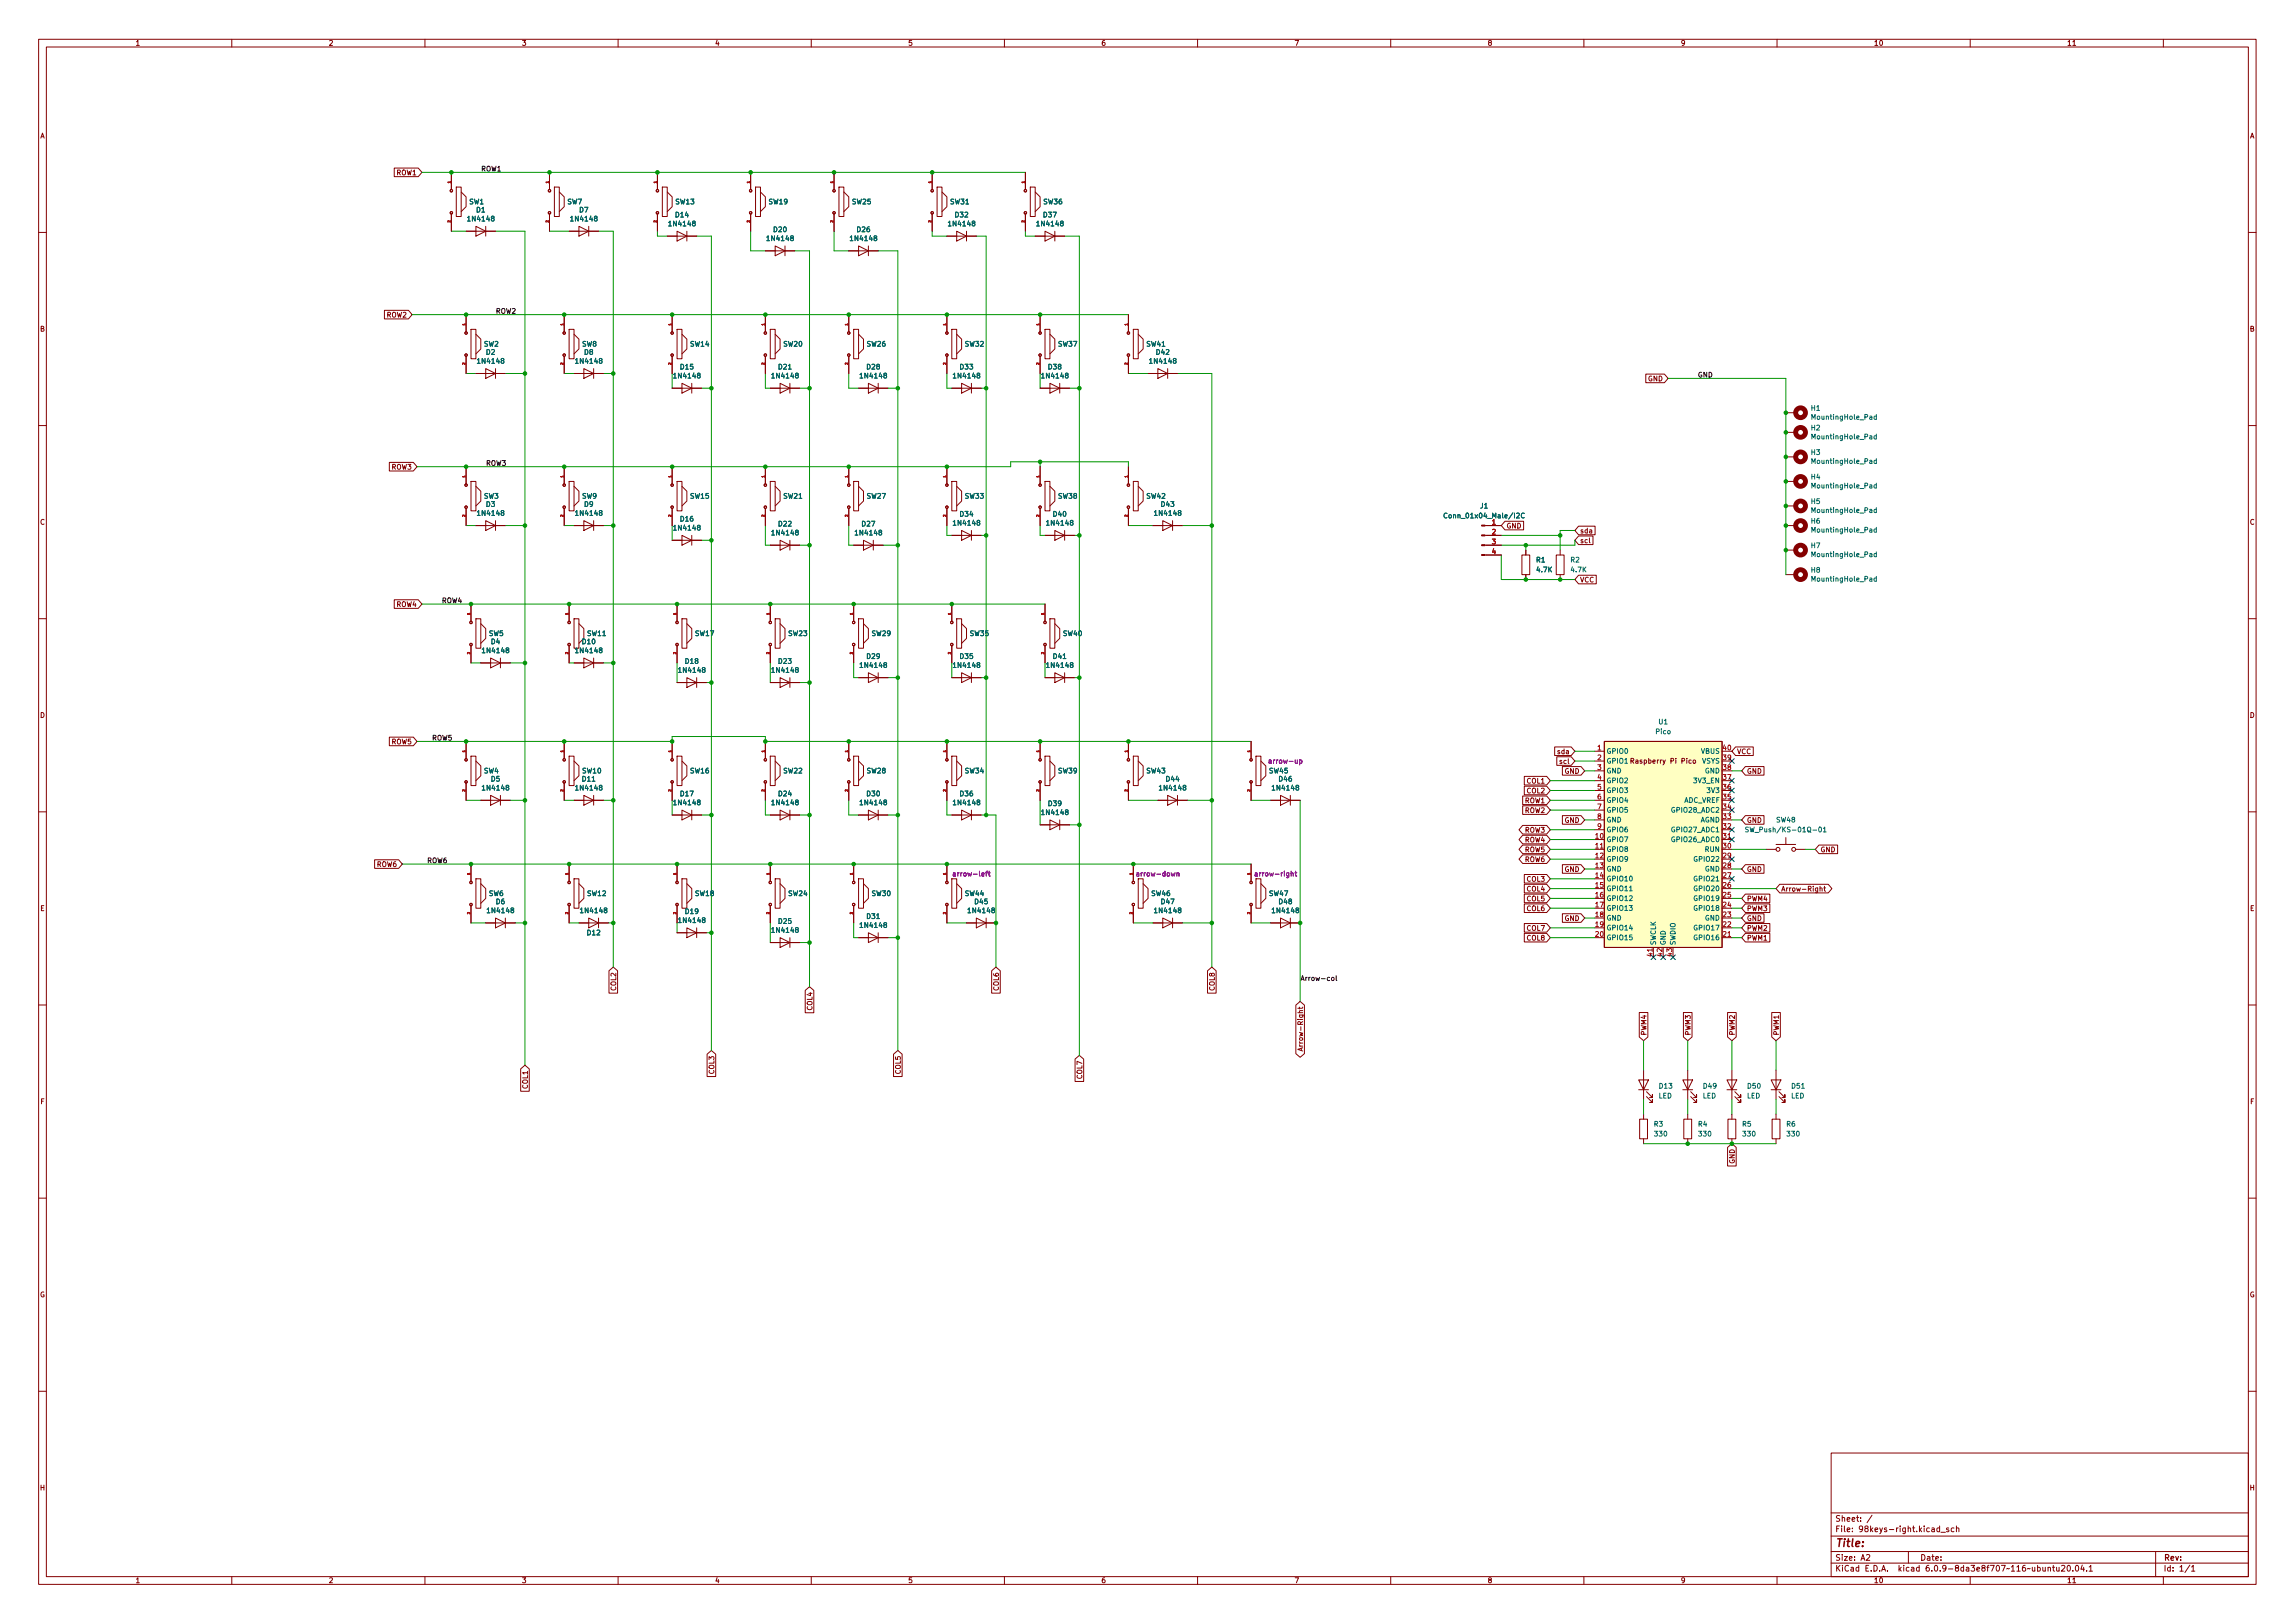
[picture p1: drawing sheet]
<svg xmlns="http://www.w3.org/2000/svg" width="594mm" height="420mm" viewBox="0 0 594 420" stroke-linecap="round" stroke-linejoin="round" font-family="sans-serif">
<defs><g id="words">
<text font-size="2.8" fill="#840000" x="475" y="400.5">Title:</text>
<g font-size="2.1" fill="#840000">
<text x="475" y="393.9">Sheet: /</text>
<text x="475" y="396.6">File: 98keys-right.kicad_sch</text>
<text x="475" y="406.8">KiCad E.D.A. kicad 6.0.9-8da3e8f707~116~ubuntu20.04.1</text>
<text x="475" y="404">Size: A2</text>
<text x="497" y="404">Date:</text>
<text x="560" y="404">Rev:</text>
<text x="560" y="406.8">Id: 1/1</text>
</g>
<g font-size="1.8" fill="#840000">
<text x="35" y="11.8">1</text>
<text x="85" y="11.8">2</text>
<text x="135" y="11.8">3</text>
<text x="185" y="11.8">4</text>
<text x="235" y="11.8">5</text>
<text x="285" y="11.8">6</text>
<text x="335" y="11.8">7</text>
<text x="385" y="11.8">8</text>
<text x="435" y="11.8">9</text>
<text x="485" y="11.8">10</text>
<text x="535" y="11.8">11</text>
<text x="10.3" y="35.8">A</text>
<text x="582.4" y="35.8">A</text>
<text x="102.6" y="45.3">ROW1</text>
<text x="100.1" y="82.2">ROW2</text>
<text x="10.3" y="85.8">B</text>
<text x="582.4" y="85.8">B</text>
<text x="426.6" y="98.7">GND</text>
<text x="101.4" y="121.5">ROW3</text>
<text x="10.3" y="135.8">C</text>
<text x="389.9" y="136.8">GND</text>
<text x="582.4" y="135.8">C</text>
<text x="408.9" y="138.1">sda</text>
<text x="408.9" y="140.6">scl</text>
<text x="408.9" y="150.8">VCC</text>
<text x="102.6" y="157.1">ROW4</text>
<text x="10.3" y="185.8">D</text>
<text x="582.4" y="185.8">D</text>
<text x="101.4" y="192.7">ROW5</text>
<text x="403.4" y="195.2">sda</text>
<text x="403.9" y="197.7">scl</text>
<text x="423" y="197.7">Raspberry Pi Pico</text>
<text x="449.6" y="195.2">VCC</text>
<text x="395.3" y="202.8">COL1</text>
<text x="405" y="200.3">GND</text>
<text x="452.1" y="200.3">GND</text>
<text x="394.7" y="207.9">ROW1</text>
<text x="395.3" y="205.4">COL2</text>
<text x="394.7" y="210.4">ROW2</text>
<text x="394.7" y="215.5">ROW3</text>
<text x="405" y="213">GND</text>
<text x="452.1" y="213">GND</text>
<text x="394.7" y="218.1">ROW4</text>
<text x="394.7" y="220.6">ROW5</text>
<text x="471.2" y="220.6">GND</text>
<text x="97.6" y="224.4">ROW6</text>
<text x="394.7" y="223.1">ROW6</text>
<text x="405" y="225.7">GND</text>
<text x="452.1" y="225.7">GND</text>
<text x="395.3" y="233.3">COL5</text>
<text x="395.3" y="228.2">COL3</text>
<text x="395.3" y="230.8">COL4</text>
<text x="452.1" y="233.3">PWM4</text>
<text x="461" y="230.8">Arrow-Right</text>
<text x="10.4" y="235.8">E</text>
<text x="395.3" y="235.8">COL6</text>
<text x="405" y="238.4">GND</text>
<text x="452.1" y="238.4">GND</text>
<text x="452.1" y="235.8">PWM3</text>
<text x="582.4" y="235.8">E</text>
<text x="395.3" y="240.9">COL7</text>
<text x="395.3" y="243.5">COL8</text>
<text x="452.1" y="240.9">PWM2</text>
<text x="452.1" y="243.5">PWM1</text>
<text x="159.5" y="256.3" transform="rotate(-90 159.5 256.3)">COL2</text>
<text x="258.5" y="256.3" transform="rotate(-90 258.5 256.3)">COL6</text>
<text x="314.4" y="256.3" transform="rotate(-90 314.4 256.3)">COL8</text>
<text x="210.3" y="261.4" transform="rotate(-90 210.3 261.4)">COL4</text>
<text x="426.2" y="268.1" transform="rotate(-90 426.2 268.1)">PWM4</text>
<text x="437.6" y="268.1" transform="rotate(-90 437.6 268.1)">PWM3</text>
<text x="449" y="268.1" transform="rotate(-90 449 268.1)">PWM2</text>
<text x="460.5" y="268.1" transform="rotate(-90 460.5 268.1)">PWM1</text>
<text x="337.3" y="270.7" transform="rotate(-90 337.3 270.7)">Arrow-Right</text>
<text x="136.6" y="281.7" transform="rotate(-90 136.6 281.7)">COL1</text>
<text x="184.9" y="277.9" transform="rotate(-90 184.9 277.9)">COL3</text>
<text x="233.1" y="277.9" transform="rotate(-90 233.1 277.9)">COL5</text>
<text x="280.1" y="279.2" transform="rotate(-90 280.1 279.2)">COL7</text>
<text x="10.4" y="285.8">F</text>
<text x="582.5" y="285.8">F</text>
<text x="449" y="301.3" transform="rotate(-90 449 301.3)">GND</text>
<text x="10.3" y="335.8">G</text>
<text x="582.3" y="335.8">G</text>
<text x="10.3" y="385.8">H</text>
<text x="582.4" y="385.8">H</text>
<text x="35" y="409.8">1</text>
<text x="85" y="409.8">2</text>
<text x="135" y="409.8">3</text>
<text x="185" y="409.8">4</text>
<text x="235" y="409.8">5</text>
<text x="285" y="409.8">6</text>
<text x="335" y="409.8">7</text>
<text x="385" y="409.8">8</text>
<text x="435" y="409.8">9</text>
<text x="485" y="409.8">10</text>
<text x="535" y="409.8">11</text>
</g>
<g font-size="1.8" fill="#0f0f0f">
<text x="124.5" y="44.4">ROW1</text>
<text x="128.3" y="81.2">ROW2</text>
<text x="439.4" y="97.7">GND</text>
<text x="125.7" y="120.6">ROW3</text>
<text x="114.3" y="156.1">ROW4</text>
<text x="111.8" y="191.7">ROW5</text>
<text x="110.5" y="223.4">ROW6</text>
<text x="336.5" y="253.9">Arrow-col</text>
</g>
<g font-size="1.8" fill="#006464">
<text x="121.5" y="52.9">SW1</text>
<text x="146.9" y="52.9">SW7</text>
<text x="174.9" y="52.9">SW13</text>
<text x="199" y="52.9">SW19</text>
<text x="220.6" y="52.9">SW25</text>
<text x="246" y="52.9">SW31</text>
<text x="270.2" y="52.9">SW36</text>
<text x="121.4" y="57.3">1N4148</text>
<text x="123.3" y="55">D1</text>
<text x="148" y="57.3">1N4148</text>
<text x="150" y="55">D7</text>
<text x="173.4" y="58.6">1N4148</text>
<text x="174.9" y="56.3">D14</text>
<text x="245.8" y="58.6">1N4148</text>
<text x="247.3" y="56.3">D32</text>
<text x="268.7" y="58.6">1N4148</text>
<text x="270.2" y="56.3">D37</text>
<text x="198.8" y="62.4">1N4148</text>
<text x="200.3" y="60.1">D20</text>
<text x="220.4" y="62.4">1N4148</text>
<text x="221.9" y="60.1">D26</text>
<text x="125.3" y="89.7">SW2</text>
<text x="150.7" y="89.7">SW8</text>
<text x="178.7" y="89.7">SW14</text>
<text x="202.9" y="89.7">SW20</text>
<text x="224.4" y="89.7">SW26</text>
<text x="249.8" y="89.7">SW32</text>
<text x="274" y="89.7">SW37</text>
<text x="296.8" y="89.7">SW41</text>
<text x="123.9" y="94.1">1N4148</text>
<text x="125.9" y="91.8">D2</text>
<text x="149.3" y="94.1">1N4148</text>
<text x="151.3" y="91.8">D8</text>
<text x="176.2" y="95.6">D15</text>
<text x="201.6" y="95.6">D21</text>
<text x="224.4" y="95.6">D28</text>
<text x="248.6" y="95.6">D33</text>
<text x="271.4" y="95.6">D38</text>
<text x="297.9" y="94.1">1N4148</text>
<text x="299.4" y="91.8">D42</text>
<text x="174.7" y="97.9">1N4148</text>
<text x="200.1" y="97.9">1N4148</text>
<text x="223" y="97.9">1N4148</text>
<text x="247.1" y="97.9">1N4148</text>
<text x="270" y="97.9">1N4148</text>
<text x="468.8" y="106.3">H1</text>
<text x="468.8" y="111.4">H2</text>
<text x="469.3" y="113.7">MountingHole_Pad</text>
<text x="469.3" y="108.6">MountingHole_Pad</text>
<text x="468.8" y="117.7">H3</text>
<text x="468.8" y="124.1">H4</text>
<text x="469.3" y="120.1">MountingHole_Pad</text>
<text x="125.3" y="129.1">SW3</text>
<text x="125.9" y="131.2">D3</text>
<text x="150.7" y="129.1">SW9</text>
<text x="151.3" y="131.2">D9</text>
<text x="178.7" y="129.1">SW15</text>
<text x="202.9" y="129.1">SW21</text>
<text x="224.4" y="129.1">SW27</text>
<text x="249.8" y="129.1">SW33</text>
<text x="274" y="129.1">SW38</text>
<text x="296.8" y="129.1">SW42</text>
<text x="300.6" y="131.2">D43</text>
<text x="383.2" y="131.6">J1</text>
<text x="468.8" y="130.4">H5</text>
<text x="469.3" y="126.4">MountingHole_Pad</text>
<text x="123.9" y="133.5">1N4148</text>
<text x="149.3" y="133.5">1N4148</text>
<text x="174.7" y="137.3">1N4148</text>
<text x="176.2" y="135">D16</text>
<text x="201.6" y="136.3">D22</text>
<text x="223.2" y="136.3">D27</text>
<text x="247.1" y="136">1N4148</text>
<text x="248.6" y="133.7">D34</text>
<text x="271.2" y="136">1N4148</text>
<text x="272.7" y="133.7">D40</text>
<text x="299.2" y="133.5">1N4148</text>
<text x="374.9" y="134.2">Conn_01x04_Male/I2C</text>
<text x="468.8" y="135.5">H6</text>
<text x="469.3" y="132.8">MountingHole_Pad</text>
<text x="469.3" y="137.8">MountingHole_Pad</text>
<text x="200.1" y="138.6">1N4148</text>
<text x="221.7" y="138.6">1N4148</text>
<text x="468.8" y="141.9">H7</text>
<text x="397.7" y="145.6">R1</text>
<text x="397.9" y="148.1">4.7K</text>
<text x="406.6" y="145.6">R2</text>
<text x="406.8" y="148.1">4.7K</text>
<text x="468.8" y="148.2">H8</text>
<text x="469.3" y="144.2">MountingHole_Pad</text>
<text x="469.3" y="150.5">MountingHole_Pad</text>
<text x="126.5" y="164.6">SW5</text>
<text x="127.1" y="166.7">D4</text>
<text x="150.8" y="166.7">D10</text>
<text x="152.1" y="164.6">SW11</text>
<text x="180" y="164.6">SW17</text>
<text x="204.1" y="164.6">SW23</text>
<text x="225.7" y="164.6">SW29</text>
<text x="251.1" y="164.6">SW35</text>
<text x="275.2" y="164.6">SW40</text>
<text x="125.2" y="169.1">1N4148</text>
<text x="149.3" y="169.1">1N4148</text>
<text x="177.4" y="171.8">D18</text>
<text x="201.6" y="171.8">D23</text>
<text x="223" y="172.9">1N4148</text>
<text x="224.4" y="170.6">D29</text>
<text x="247.1" y="172.9">1N4148</text>
<text x="248.6" y="170.6">D35</text>
<text x="271.2" y="172.9">1N4148</text>
<text x="272.7" y="170.6">D41</text>
<text x="176" y="174.1">1N4148</text>
<text x="200.1" y="174.1">1N4148</text>
<text x="428.7" y="190">Pico</text>
<text x="429.4" y="187.5">U1</text>
<text x="415.8" y="195.1">GPIO0</text>
<text x="415.8" y="197.7">GPIO1</text>
<text x="440.3" y="195.1">VBUS</text>
<text x="440.5" y="197.7">VSYS</text>
<text x="125.3" y="200.2">SW4</text>
<text x="127.1" y="202.3">D5</text>
<text x="150.8" y="202.3">D11</text>
<text x="150.8" y="200.2">SW10</text>
<text x="178.7" y="200.2">SW16</text>
<text x="202.9" y="200.2">SW22</text>
<text x="224.4" y="200.2">SW28</text>
<text x="249.8" y="200.2">SW34</text>
<text x="274" y="200.2">SW39</text>
<text x="296.8" y="200.2">SW43</text>
<text x="301.9" y="202.3">D44</text>
<text x="328.6" y="200.2">SW45</text>
<text x="331.1" y="202.3">D46</text>
<text x="415.8" y="200.2">GND</text>
<text x="415.8" y="202.7">GPIO2</text>
<text x="438.7" y="202.7">3V3_EN</text>
<text x="441.3" y="200.2">GND</text>
<text x="125.2" y="204.6">1N4148</text>
<text x="149.3" y="204.6">1N4148</text>
<text x="174.7" y="208.4">1N4148</text>
<text x="176.2" y="206.1">D17</text>
<text x="200.1" y="208.4">1N4148</text>
<text x="201.6" y="206.1">D24</text>
<text x="223" y="208.4">1N4148</text>
<text x="224.4" y="206.1">D30</text>
<text x="247.1" y="208.4">1N4148</text>
<text x="248.6" y="206.1">D36</text>
<text x="271.4" y="208.7">D39</text>
<text x="300.4" y="204.6">1N4148</text>
<text x="329.6" y="204.6">1N4148</text>
<text x="415.8" y="205.3">GPIO3</text>
<text x="415.8" y="207.8">GPIO4</text>
<text x="435.7" y="207.8">ADC_VREF</text>
<text x="442.1" y="205.3">3V3</text>
<text x="270" y="211">1N4148</text>
<text x="415.8" y="210.4">GPIO5</text>
<text x="415.8" y="212.9">GND</text>
<text x="415.8" y="215.4">GPIO6</text>
<text x="433.1" y="215.4">GPIO27_ADC1</text>
<text x="433.1" y="210.4">GPIO28_ADC2</text>
<text x="440.1" y="212.9">AGND</text>
<text x="453.5" y="215.4">SW_Push/KS-01Q-01</text>
<text x="459.9" y="212.9">SW48</text>
<text x="415.8" y="218">GPIO7</text>
<text x="415.8" y="220.5">GPIO8</text>
<text x="433.1" y="218">GPIO26_ADC0</text>
<text x="441.4" y="220.5">RUN</text>
<text x="415.8" y="223.1">GPIO9</text>
<text x="415.8" y="225.6">GND</text>
<text x="438.9" y="223.1">GPIO22</text>
<text x="441.3" y="225.6">GND</text>
<text x="126.5" y="231.9">SW6</text>
<text x="152.1" y="231.9">SW12</text>
<text x="180" y="231.9">SW18</text>
<text x="204.1" y="231.9">SW24</text>
<text x="225.7" y="231.9">SW30</text>
<text x="249.8" y="231.9">SW44</text>
<text x="298.1" y="231.9">SW46</text>
<text x="328.6" y="231.9">SW47</text>
<text x="415.8" y="228.1">GPIO10</text>
<text x="415.8" y="230.7">GPIO11</text>
<text x="415.8" y="233.2">GPIO12</text>
<text x="438.9" y="233.2">GPIO19</text>
<text x="438.9" y="230.7">GPIO20</text>
<text x="438.9" y="228.1">GPIO21</text>
<text x="126.4" y="236.4">1N4148</text>
<text x="128.4" y="234.1">D6</text>
<text x="150.6" y="236.4">1N4148</text>
<text x="176" y="238.9">1N4148</text>
<text x="177.4" y="236.6">D19</text>
<text x="201.6" y="239.1">D25</text>
<text x="224.4" y="237.9">D31</text>
<text x="250.9" y="236.4">1N4148</text>
<text x="252.4" y="234.1">D45</text>
<text x="299.2" y="236.4">1N4148</text>
<text x="300.6" y="234.1">D47</text>
<text x="329.6" y="236.4">1N4148</text>
<text x="331.1" y="234.1">D48</text>
<text x="415.8" y="235.8">GPIO13</text>
<text x="415.8" y="238.3">GND</text>
<text x="438.9" y="235.8">GPIO18</text>
<text x="441.3" y="238.3">GND</text>
<text x="152" y="242.1">D12</text>
<text x="200.1" y="241.4">1N4148</text>
<text x="223" y="240.2">1N4148</text>
<text x="415.8" y="240.8">GPIO14</text>
<text x="415.8" y="243.4">GPIO15</text>
<text x="428.6" y="244.8" transform="rotate(-90 428.6 244.8)">SWCLK</text>
<text x="431.2" y="244.8" transform="rotate(-90 431.2 244.8)">GND</text>
<text x="433.7" y="244.8" transform="rotate(-90 433.7 244.8)">SWDIO</text>
<text x="438.9" y="243.4">GPIO16</text>
<text x="438.9" y="240.8">GPIO17</text>
<text x="429.6" y="281.8">D13</text>
<text x="441" y="281.8">D49</text>
<text x="452.4" y="281.8">D50</text>
<text x="463.9" y="281.8">D51</text>
<text x="429.3" y="284.3">LED</text>
<text x="440.7" y="284.3">LED</text>
<text x="452.2" y="284.3">LED</text>
<text x="463.6" y="284.3">LED</text>
<text x="428.2" y="291.6">R3</text>
<text x="439.6" y="291.6">R4</text>
<text x="451" y="291.6">R5</text>
<text x="462.5" y="291.6">R6</text>
<text x="428.4" y="294.2">330</text>
<text x="439.8" y="294.2">330</text>
<text x="451.3" y="294.2">330</text>
<text x="462.7" y="294.2">330</text>
</g>
<g font-size="1.8" fill="#a90000">
<text x="386.2" y="135.8">1</text>
<text x="386.2" y="138.3">2</text>
<text x="386.2" y="140.9">3</text>
<text x="386.2" y="143.4">4</text>
<text x="413.5" y="194.2">1</text>
<text x="413.5" y="196.8">2</text>
<text x="446.1" y="196.8">39</text>
<text x="446.1" y="194.2">40</text>
<text x="413.5" y="199.3">3</text>
<text x="413.5" y="201.8">4</text>
<text x="446.1" y="201.8">37</text>
<text x="446.1" y="199.3">38</text>
<text x="413.5" y="204.4">5</text>
<text x="413.5" y="206.9">6</text>
<text x="413.5" y="209.5">7</text>
<text x="446.1" y="209.5">34</text>
<text x="446.1" y="206.9">35</text>
<text x="446.1" y="204.4">36</text>
<text x="413.5" y="212">8</text>
<text x="413.5" y="214.5">9</text>
<text x="446.1" y="214.5">32</text>
<text x="446.1" y="212">33</text>
<text x="413" y="217.1">10</text>
<text x="413" y="219.6">11</text>
<text x="446.1" y="219.6">30</text>
<text x="446.1" y="217.1">31</text>
<text x="413" y="222.2">12</text>
<text x="413" y="224.7">13</text>
<text x="413" y="227.2">14</text>
<text x="446.1" y="227.2">27</text>
<text x="446.1" y="224.7">28</text>
<text x="446.1" y="222.2">29</text>
<text x="413" y="229.8">15</text>
<text x="413" y="232.3">16</text>
<text x="446.1" y="232.3">25</text>
<text x="446.1" y="229.8">26</text>
<text x="413" y="234.9">17</text>
<text x="413" y="237.4">18</text>
<text x="413" y="239.9">19</text>
<text x="446.1" y="239.9">22</text>
<text x="446.1" y="237.4">23</text>
<text x="446.1" y="234.9">24</text>
<text x="413" y="242.5">20</text>
<text x="446.1" y="242.5">21</text>
<text x="427.7" y="247.5" transform="rotate(-90 427.7 247.5)">41</text>
<text x="430.3" y="247.5" transform="rotate(-90 430.3 247.5)">42</text>
<text x="432.8" y="247.5" transform="rotate(-90 432.8 247.5)">43</text>
</g>
<g font-size="1.8" fill="#840084">
<text x="329" y="197.7">arrow-up</text>
<text x="247.4" y="226.9">arrow-left</text>
<text x="294.7" y="226.9">arrow-down</text>
<text x="325.5" y="226.9">arrow-right</text>
</g>
<g font-size=".9" fill="#a90000">
<text x="116.6" y="47.4" transform="rotate(-90 116.6 47.4)">1</text>
<text x="142" y="47.4" transform="rotate(-90 142 47.4)">1</text>
<text x="169.9" y="47.4" transform="rotate(-90 169.9 47.4)">1</text>
<text x="194.1" y="47.4" transform="rotate(-90 194.1 47.4)">1</text>
<text x="215.6" y="47.4" transform="rotate(-90 215.6 47.4)">1</text>
<text x="241" y="47.4" transform="rotate(-90 241 47.4)">1</text>
<text x="265.2" y="47.4" transform="rotate(-90 265.2 47.4)">1</text>
<text x="116.6" y="57.6" transform="rotate(-90 116.6 57.6)">2</text>
<text x="142" y="57.6" transform="rotate(-90 142 57.6)">2</text>
<text x="169.9" y="57.6" transform="rotate(-90 169.9 57.6)">2</text>
<text x="194.1" y="57.6" transform="rotate(-90 194.1 57.6)">2</text>
<text x="215.6" y="57.6" transform="rotate(-90 215.6 57.6)">2</text>
<text x="241" y="57.6" transform="rotate(-90 241 57.6)">2</text>
<text x="265.2" y="57.6" transform="rotate(-90 265.2 57.6)">2</text>
<text x="120.4" y="84.2" transform="rotate(-90 120.4 84.2)">1</text>
<text x="145.8" y="84.2" transform="rotate(-90 145.8 84.2)">1</text>
<text x="173.7" y="84.2" transform="rotate(-90 173.7 84.2)">1</text>
<text x="197.9" y="84.2" transform="rotate(-90 197.9 84.2)">1</text>
<text x="219.5" y="84.2" transform="rotate(-90 219.5 84.2)">1</text>
<text x="244.9" y="84.2" transform="rotate(-90 244.9 84.2)">1</text>
<text x="269" y="84.2" transform="rotate(-90 269 84.2)">1</text>
<text x="291.8" y="84.2" transform="rotate(-90 291.8 84.2)">1</text>
<text x="120.4" y="94.4" transform="rotate(-90 120.4 94.4)">2</text>
<text x="145.8" y="94.4" transform="rotate(-90 145.8 94.4)">2</text>
<text x="173.7" y="94.4" transform="rotate(-90 173.7 94.4)">2</text>
<text x="197.9" y="94.4" transform="rotate(-90 197.9 94.4)">2</text>
<text x="219.5" y="94.4" transform="rotate(-90 219.5 94.4)">2</text>
<text x="244.9" y="94.4" transform="rotate(-90 244.9 94.4)">2</text>
<text x="269" y="94.4" transform="rotate(-90 269 94.4)">2</text>
<text x="291.8" y="94.4" transform="rotate(-90 291.8 94.4)">2</text>
<text x="120.4" y="123.6" transform="rotate(-90 120.4 123.6)">1</text>
<text x="145.8" y="123.6" transform="rotate(-90 145.8 123.6)">1</text>
<text x="173.7" y="123.6" transform="rotate(-90 173.7 123.6)">1</text>
<text x="197.9" y="123.6" transform="rotate(-90 197.9 123.6)">1</text>
<text x="219.5" y="123.6" transform="rotate(-90 219.5 123.6)">1</text>
<text x="244.9" y="123.6" transform="rotate(-90 244.9 123.6)">1</text>
<text x="269" y="123.6" transform="rotate(-90 269 123.6)">1</text>
<text x="291.8" y="123.6" transform="rotate(-90 291.8 123.6)">1</text>
<text x="120.4" y="133.8" transform="rotate(-90 120.4 133.8)">2</text>
<text x="145.8" y="133.8" transform="rotate(-90 145.8 133.8)">2</text>
<text x="173.7" y="133.8" transform="rotate(-90 173.7 133.8)">2</text>
<text x="197.9" y="133.8" transform="rotate(-90 197.9 133.8)">2</text>
<text x="219.5" y="133.8" transform="rotate(-90 219.5 133.8)">2</text>
<text x="244.9" y="133.8" transform="rotate(-90 244.9 133.8)">2</text>
<text x="269" y="133.8" transform="rotate(-90 269 133.8)">2</text>
<text x="291.8" y="133.8" transform="rotate(-90 291.8 133.8)">2</text>
<text x="121.7" y="159.2" transform="rotate(-90 121.7 159.2)">1</text>
<text x="147.1" y="159.2" transform="rotate(-90 147.1 159.2)">1</text>
<text x="175" y="159.2" transform="rotate(-90 175 159.2)">1</text>
<text x="199.1" y="159.2" transform="rotate(-90 199.1 159.2)">1</text>
<text x="220.7" y="159.2" transform="rotate(-90 220.7 159.2)">1</text>
<text x="246.1" y="159.2" transform="rotate(-90 246.1 159.2)">1</text>
<text x="270.3" y="159.2" transform="rotate(-90 270.3 159.2)">1</text>
<text x="121.7" y="169.3" transform="rotate(-90 121.7 169.3)">2</text>
<text x="147.1" y="169.3" transform="rotate(-90 147.1 169.3)">2</text>
<text x="175" y="169.3" transform="rotate(-90 175 169.3)">2</text>
<text x="199.1" y="169.3" transform="rotate(-90 199.1 169.3)">2</text>
<text x="220.7" y="169.3" transform="rotate(-90 220.7 169.3)">2</text>
<text x="246.1" y="169.3" transform="rotate(-90 246.1 169.3)">2</text>
<text x="270.3" y="169.3" transform="rotate(-90 270.3 169.3)">2</text>
<text x="120.4" y="194.7" transform="rotate(-90 120.4 194.7)">1</text>
<text x="145.8" y="194.7" transform="rotate(-90 145.8 194.7)">1</text>
<text x="173.7" y="194.7" transform="rotate(-90 173.7 194.7)">1</text>
<text x="197.9" y="194.7" transform="rotate(-90 197.9 194.7)">1</text>
<text x="219.5" y="194.7" transform="rotate(-90 219.5 194.7)">1</text>
<text x="244.9" y="194.7" transform="rotate(-90 244.9 194.7)">1</text>
<text x="269" y="194.7" transform="rotate(-90 269 194.7)">1</text>
<text x="291.8" y="194.7" transform="rotate(-90 291.8 194.7)">1</text>
<text x="323.6" y="194.7" transform="rotate(-90 323.6 194.7)">1</text>
<text x="120.4" y="204.9" transform="rotate(-90 120.4 204.9)">2</text>
<text x="145.8" y="204.9" transform="rotate(-90 145.8 204.9)">2</text>
<text x="173.7" y="204.9" transform="rotate(-90 173.7 204.9)">2</text>
<text x="197.9" y="204.9" transform="rotate(-90 197.9 204.9)">2</text>
<text x="219.5" y="204.9" transform="rotate(-90 219.5 204.9)">2</text>
<text x="244.9" y="204.9" transform="rotate(-90 244.9 204.9)">2</text>
<text x="269" y="204.9" transform="rotate(-90 269 204.9)">2</text>
<text x="291.8" y="204.9" transform="rotate(-90 291.8 204.9)">2</text>
<text x="323.6" y="204.9" transform="rotate(-90 323.6 204.9)">2</text>
<text x="121.7" y="226.5" transform="rotate(-90 121.7 226.5)">1</text>
<text x="147.1" y="226.5" transform="rotate(-90 147.1 226.5)">1</text>
<text x="175" y="226.5" transform="rotate(-90 175 226.5)">1</text>
<text x="199.1" y="226.5" transform="rotate(-90 199.1 226.5)">1</text>
<text x="220.7" y="226.5" transform="rotate(-90 220.7 226.5)">1</text>
<text x="244.9" y="226.5" transform="rotate(-90 244.9 226.5)">1</text>
<text x="293.1" y="226.5" transform="rotate(-90 293.1 226.5)">1</text>
<text x="323.6" y="226.5" transform="rotate(-90 323.6 226.5)">1</text>
<text x="121.7" y="236.6" transform="rotate(-90 121.7 236.6)">2</text>
<text x="147.1" y="236.6" transform="rotate(-90 147.1 236.6)">2</text>
<text x="175" y="236.6" transform="rotate(-90 175 236.6)">2</text>
<text x="199.1" y="236.6" transform="rotate(-90 199.1 236.6)">2</text>
<text x="220.7" y="236.6" transform="rotate(-90 220.7 236.6)">2</text>
<text x="244.9" y="236.6" transform="rotate(-90 244.9 236.6)">2</text>
<text x="293.1" y="236.6" transform="rotate(-90 293.1 236.6)">2</text>
<text x="323.6" y="236.6" transform="rotate(-90 323.6 236.6)">2</text>
</g>
</g></defs>
<g fill="none" stroke="#840000" stroke-width=".26">
<path d="M10 10.2h574v400h-574zM12 12.2h570v396h-570zM60 10.2v2M110 10.2v2M160 10.2v2M210 10.2v2M260 10.2v2M310 10.2v2M360 10.2v2M410 10.2v2M460 10.2v2M510 10.2v2"/>
<path d="M536.6 11.8h.7M560 10.2v2M102.1 43.5h6.2l.9 1.1-.9 1.1h-6.2zM116.8 44.6v4.5M116.8 55.4v4.5M118.1 48.4h1.3v7.6h-1.3zM119.4 49.7l1.2 1.3v2.5l-1.2 1.3M120.6 59.9h7.7M123.2 58.6l2.5 1.3-2.5 1.2zM125.7 58.6v2.5M142.2 44.6v4.5M142.2 55.4v4.5"/>
<path d="M143.5 48.4h1.3v7.6h-1.3zM144.8 49.7l1.2 1.3v2.5l-1.2 1.3M147.3 59.9h7.6M149.9 58.6l2.5 1.3-2.5 1.2zM152.4 58.6v2.5M170.2 44.6v4.5M170.2 55.4v4.5M171.4 48.4h1.3v7.6h-1.3zM172.7 49.7l1.3 1.3v2.5l-1.3 1.3M175.3 59.9l2.5 1.2-2.5 1.3zM177.8 59.9v2.5M194.3 44.6v4.5"/>
<path d="M194.3 55.4v4.5M195.6 48.4h1.2v7.6h-1.2zM196.8 49.7l1.3 1.3v2.5l-1.3 1.3M215.9 44.6v4.5M215.9 55.4v4.5M217.2 48.4h1.2v7.6h-1.2zM218.4 49.7l1.3 1.3v2.5l-1.3 1.3M241.3 44.6v4.5M241.3 55.4v4.5M242.6 48.4h1.2v7.6h-1.2zM243.8 49.7l1.3 1.3v2.5l-1.3 1.3M247.6 59.9l2.6 1.2-2.6 1.3z"/>
<path d="M250.2 59.9v2.5M265.4 44.6v4.5M265.4 55.4v4.5M266.7 48.4h1.3v7.6h-1.3zM268 49.7l1.2 1.3v2.5l-1.2 1.3M270.5 59.9l2.5 1.2-2.5 1.3zM273 59.9v2.5M10 60.2h2M172.7 61.1h7.6M198.1 64.9h7.6M200.7 63.7l2.5 1.2-2.5 1.3zM203.2 63.7v2.5"/>
<path d="M219.7 64.9h7.6M222.2 63.7l2.6 1.2-2.6 1.3zM224.8 63.7v2.5M245.1 61.1h7.6M268 61.1h7.6M582 60.2h2M99.5 80.3h6.2l1 1.1-1 1.2h-6.2zM120.6 81.4v4.5M120.6 92.2v4.5M121.9 85.3h1.3v7.6h-1.3zM123.2 86.5l1.3 1.3v2.5l-1.3 1.3M123.2 96.7h7.6"/>
<path d="M125.7 95.4l2.6 1.3-2.6 1.3zM128.3 95.4v2.6M146 81.4v4.5M146 92.2v4.5M147.3 85.3h1.3v7.6h-1.3zM148.6 86.5l1.3 1.3v2.5l-1.3 1.3M148.6 96.7h7.6M151.1 95.4l2.6 1.3-2.6 1.3zM153.7 95.4v2.6M174 81.4v4.5M174 92.2v4.5M175.3 85.3h1.2v7.6h-1.2z"/>
<path d="M176.5 99.2l2.6 1.3-2.6 1.3zM176.5 86.5l1.3 1.3v2.5l-1.3 1.3M179.1 99.2v2.6M198.1 81.4v4.5M198.1 92.2v4.5M199.4 85.3h1.3v7.6h-1.3zM200.7 86.5l1.2 1.3v2.5l-1.2 1.3M201.9 99.2l2.6 1.3-2.6 1.3zM204.5 99.2v2.6M219.7 81.4v4.5M219.7 92.2v4.5M221 85.3h1.2v7.6h-1.2z"/>
<path d="M222.2 86.5l1.3 1.3v2.5l-1.3 1.3M224.8 99.2l2.5 1.3-2.5 1.3zM227.3 99.2v2.6M245.1 81.4v4.5M245.1 92.2v4.5M246.4 85.3h1.2v7.6h-1.2zM247.6 86.5l1.3 1.3v2.5l-1.3 1.3M248.9 99.2l2.6 1.3-2.6 1.3zM251.5 99.2v2.6M269.2 81.4v4.5M269.2 92.2v4.5M270.5 85.3h1.3v7.6h-1.3z"/>
<path d="M271.8 99.2l2.5 1.3-2.5 1.3zM271.8 86.5l1.2 1.3v2.5l-1.2 1.3M274.3 99.2v2.6M292.1 81.4v4.5M292.1 92.2v4.5M293.4 85.3h1.2v7.6h-1.2zM294.6 86.5l1.3 1.3v2.5l-1.3 1.3M297.2 96.7h7.6M299.7 95.4l2.6 1.3-2.6 1.3zM302.3 95.4v2.6M426 96.8h4.8l1 1.2-1 1.1h-4.8zM10 110.2h2"/>
<path d="M100.8 119.7h6.2l.9 1.1-.9 1.1h-6.2zM174 100.5h7.6M199.4 100.5h7.6M222.2 100.5h7.7M246.4 100.5h7.6M269.2 100.5h7.7M462.3 111.9h2.5M462.3 106.8h2.5M462.3 118.3h2.5M582 110.2h2M120.6 120.8v4.5M120.6 131.6v4.5"/>
<path d="M121.9 124.6h1.3v7.6h-1.3zM123.2 125.9l1.3 1.3v2.5l-1.3 1.3M123.2 136.1h7.6M125.7 134.8l2.6 1.3-2.6 1.2zM128.3 134.8v2.5M146 120.8v4.5M146 131.6v4.5M147.3 124.6h1.3v7.6h-1.3zM148.6 125.9l1.3 1.3v2.5l-1.3 1.3M148.6 136.1h7.6M151.1 134.8l2.6 1.3-2.6 1.2zM153.7 134.8v2.5"/>
<path d="M174 120.8v4.5M174 131.6v4.5M174 139.9h7.6M175.3 124.6h1.2v7.6h-1.2zM176.5 125.9l1.3 1.3v2.5l-1.3 1.3M176.5 138.6l2.6 1.3-2.6 1.2zM179.1 138.6v2.5M198.1 120.8v4.5M198.1 131.6v4.5M199.4 124.6h1.3v7.6h-1.3zM200.7 125.9l1.2 1.3v2.5l-1.2 1.3M201.9 139.9l2.6 1.2-2.6 1.3z"/>
<path d="M204.5 139.9v2.5M219.7 120.8v4.5M219.7 131.6v4.5M221 124.6h1.2v7.6h-1.2zM222.2 125.9l1.3 1.3v2.5l-1.3 1.3M223.5 139.9l2.6 1.2-2.6 1.3zM226.1 139.9v2.5M245.1 120.8v4.5M245.1 131.6v4.5M246.4 124.6h1.2v7.6h-1.2zM246.4 138.6h7.6M247.6 125.9l1.3 1.3v2.5l-1.3 1.3"/>
<path d="M248.9 137.3l2.6 1.3-2.6 1.3zM251.5 137.3v2.6M269.2 120.8v4.5M269.2 131.6v4.5M270.5 124.6h1.3v7.6h-1.3zM270.5 138.6h7.6M271.8 125.9l1.2 1.3v2.5l-1.2 1.3M273 137.3l2.6 1.3-2.6 1.3zM275.6 137.3v2.6M292.1 120.8v4.5M292.1 131.6v4.5M293.4 124.6h1.2v7.6h-1.2z"/>
<path d="M294.6 125.9l1.3 1.3v2.5l-1.3 1.3M298.4 136.1h7.7M301 134.8l2.5 1.3-2.5 1.2zM303.5 134.8v2.5M384.4 138.6h4.2M384.4 136.1h4.2M389.6 134.9h4.8v2.3h-4.8l-1-1.1zM408.6 136.2h4.3v2.2h-4.3l-.9-1.1zM408.6 138.8h3.8v2.2h-3.8l-.9-1.1zM411.4 139.3v1.1l.2 .1M462.3 131h2.5M462.3 136.1h2.5"/>
<path d="M462.3 124.6h2.5M102.1 155.3h6.2l.9 1.1-.9 1.1h-6.2zM121.9 156.4v4.4M147.3 156.4v4.4M175.3 156.4v4.4M199.4 141.1h7.6M199.4 156.4v4.4M221 141.1h7.6M221 156.4v4.4M246.4 156.4v4.4M270.5 156.4v4.4M384.4 143.7h4.2"/>
<path d="M384.4 141.1h4.2M394 143.7h2v5.1h-2zM395 142.4v1.3M395 148.8v1.2M402.8 143.7h2.1v5.1h-2.1zM403.9 142.4v1.3M403.9 148.8v1.2M408.6 148.9h4.6v2.2h-4.6l-.9-1.1zM462.3 148.8h2.5M462.3 142.4h2.5M10 160.2h2M121.9 167.2v4.4"/>
<path d="M123.2 160.2h1.3v7.6h-1.3zM124.5 161.5l1.2 1.2v2.6l-1.2 1.2M124.5 171.6h7.6M127 170.3l2.5 1.3-2.5 1.3zM129.5 170.3v2.6M147.3 167.2v4.4M148.6 160.2h1.3v7.6h-1.3zM148.6 171.6h7.6M149.9 161.5l1.2 1.2v2.6l-1.2 1.2M151.1 170.3l2.6 1.3-2.6 1.3zM153.7 170.3v2.6M175.3 167.2v4.4"/>
<path d="M175.3 176.7h7.6M176.5 160.2h1.3v7.6h-1.3zM177.8 175.4l2.5 1.3-2.5 1.3zM177.8 161.5l1.3 1.2v2.6l-1.3 1.2M180.3 175.4v2.6M199.4 167.2v4.4M199.4 176.7h7.6M200.7 160.2h1.2v7.6h-1.2zM201.9 175.4l2.6 1.3-2.6 1.3zM201.9 161.5l1.3 1.2v2.6l-1.3 1.2M204.5 175.4v2.6M221 167.2v4.4"/>
<path d="M222.2 160.2h1.3v7.6h-1.3zM222.2 175.4h7.7M223.5 161.5l1.3 1.2v2.6l-1.3 1.2M224.8 174.2l2.5 1.2-2.5 1.3zM227.3 174.2v2.5M246.4 175.4h7.6M246.4 167.2v4.4M247.6 160.2h1.3v7.6h-1.3zM248.9 161.5l1.3 1.2v2.6l-1.3 1.2M248.9 174.2l2.6 1.2-2.6 1.3zM251.5 174.2v2.5M270.5 175.4h7.6"/>
<path d="M270.5 167.2v4.4M271.8 160.2h1.2v7.6h-1.2zM273 174.2l2.6 1.2-2.6 1.3zM273 161.5l1.3 1.2v2.6l-1.3 1.2M275.6 174.2v2.5M582 160.2h2M100.8 190.8h6.2l.9 1.1-.9 1.2h-6.2zM120.6 191.9v4.5M121.9 195.7h1.3v7.7h-1.3zM123.2 197l1.3 1.3v2.5l-1.3 1.3M146 191.9v4.5M147.3 195.7h1.3v7.7h-1.3z"/>
<path d="M148.6 197l1.3 1.3v2.5l-1.3 1.3M174 191.9v4.5M175.3 195.7h1.2v7.7h-1.2zM176.5 197l1.3 1.3v2.5l-1.3 1.3M198.1 191.9v4.5M199.4 195.7h1.3v7.7h-1.3zM200.7 197l1.2 1.3v2.5l-1.2 1.3M219.7 191.9v4.5M221 195.7h1.2v7.7h-1.2zM222.2 197l1.3 1.3v2.5l-1.3 1.3M245.1 191.9v4.5M246.4 195.7h1.2v7.7h-1.2z"/>
<path d="M247.6 197l1.3 1.3v2.5l-1.3 1.3M269.2 191.9v4.5M270.5 195.7h1.3v7.7h-1.3zM271.8 197l1.2 1.3v2.5l-1.2 1.3M292.1 191.9v4.5M293.4 195.7h1.2v7.7h-1.2zM294.6 197l1.3 1.3v2.5l-1.3 1.3M323.8 191.9v4.5M325.1 195.7h1.3v7.7h-1.3zM326.4 197l1.3 1.3v2.5l-1.3 1.3M402.4 193.4h4.3l1 1.1-1 1.1h-4.3zM403 195.9h3.7l1 1.1-1 1.1h-3.7z"/>
<path d="M404.4 198.4h4.9l.9 1.2-.9 1.1h-4.9zM412.7 194.5h2.6M412.7 197h2.6M412.7 199.6h2.6M415.3 191.9h30.5v53.4h-30.5zM422.2 197l.6-.1v-.5l-.6-.1v1.3M422.5 197l.4 .6M437.8 196.8l-.4-.1-.2 .3 .1 .5h.5M438.3 196.9h.6l-.1 .6h-.5zM449.3 193.4h4.5v2.2h-4.5l-1-1.1zM451.8 198.4h4.8v2.3h-4.8l-1-1.1zM10 210.2h2"/>
<path d="M120.6 202.7v4.5M124.5 207.2h7.6M127 205.9l2.5 1.3-2.5 1.2zM129.5 205.9v2.5M146 202.7v4.5M148.6 207.2h7.6M151.1 205.9l2.6 1.3-2.6 1.2zM153.7 205.9v2.5M174 202.7v4.5M174 211h7.6M176.5 209.7l2.6 1.3-2.6 1.3zM179.1 209.7v2.6"/>
<path d="M198.1 202.7v4.5M199.4 211h7.6M201.9 209.7l2.6 1.3-2.6 1.3zM204.5 209.7v2.6M219.7 202.7v4.5M222.2 211h7.7M224.8 209.7l2.5 1.3-2.5 1.3zM227.3 209.7v2.6M245.1 202.7v4.5M246.4 211h7.6M248.9 209.7l2.6 1.3-2.6 1.3zM251.5 209.7v2.6"/>
<path d="M269.2 202.7v4.5M269.2 213.5h7.7M271.8 212.3l2.5 1.2-2.5 1.3zM274.3 212.3v2.5M292.1 202.7v4.5M299.7 207.2h7.6M302.3 205.9l2.5 1.3-2.5 1.2zM304.8 205.9v2.5M323.8 202.7v4.5M328.9 207.2h7.6M331.5 205.9l2.5 1.3-2.5 1.2zM334 205.9v2.5"/>
<path d="M394.2 208.6h6.2l.9 1.1-.9 1.1h-6.2zM394.2 216.2h6.2l.9 1.1-.9 1.2h-6.2l-1-1.2zM394.2 218.8h6.2l.9 1.1-.9 1.1h-6.2l-1-1.1zM394.2 206.1h6.2l.9 1.1-.9 1.1h-6.2zM394.2 213.7h6.2l.9 1.1-.9 1.1h-6.2l-1-1.1zM394.6 203.5h5.8l.9 1.1-.9 1.2h-5.8zM394.6 201h5.8l.9 1.1-.9 1.1h-5.8zM404.4 211.1h4.9l.9 1.2-.9 1.1h-4.9zM412.7 207.2h2.6M412.7 219.9h2.6M412.7 202.1h2.6M412.7 204.6h2.6"/>
<path d="M412.7 209.7h2.6M412.7 212.3h2.6M412.7 214.8h2.6M445.8 217.3h2.5M451.8 211.1h4.8v2.3h-4.8l-1-1.1zM457.2 219.9h2.5M459.7 218.6h5.1M462.3 216.8v1.8M464.8 219.9h2.6M470.9 218.8h4.8v2.2h-4.8l-1-1.1zM582 210.2h2M97 222.6h6.2l.9 1.1-.9 1.1h-6.2z"/>
<path d="M121.9 223.7v4.4M121.9 234.5v4.4M123.2 227.5h1.3v7.6h-1.3zM124.5 228.8l1.2 1.2v2.6l-1.2 1.2M125.7 238.9h7.6M128.3 237.7l2.5 1.2-2.5 1.3zM130.8 237.7v2.5M147.3 223.7v4.4M147.3 234.5v4.4M148.6 227.5h1.3v7.6h-1.3zM149.9 228.8l1.2 1.2v2.6l-1.2 1.2M149.9 238.9h7.6"/>
<path d="M152.4 237.7l2.5 1.2-2.5 1.3zM154.9 237.7v2.5M175.3 223.7v4.4M175.3 234.5v4.4M176.5 227.5h1.3v7.6h-1.3zM177.8 228.8l1.3 1.2v2.6l-1.3 1.2M199.4 223.7v4.4M199.4 234.5v4.4M200.7 227.5h1.2v7.6h-1.2zM201.9 228.8l1.3 1.2v2.6l-1.3 1.2M221 223.7v4.4M221 234.5v4.4"/>
<path d="M222.2 227.5h1.3v7.6h-1.3zM223.5 228.8l1.3 1.2v2.6l-1.3 1.2M245.1 223.7v4.4M245.1 234.5v4.4M246.4 227.5h1.2v7.6h-1.2zM247.6 228.8l1.3 1.2v2.6l-1.3 1.2M250.2 238.9h7.6M252.7 237.7l2.6 1.2-2.6 1.3zM255.3 237.7v2.5M293.4 223.7v4.4M293.4 234.5v4.4M294.6 227.5h1.3v7.6h-1.3z"/>
<path d="M295.9 228.8l1.3 1.2v2.6l-1.3 1.2M298.4 238.9h7.7M301 237.7l2.5 1.2-2.5 1.3zM303.5 237.7v2.5M323.8 223.7v4.4M323.8 234.5v4.4M325.1 227.5h1.3v7.6h-1.3zM326.4 228.8l1.3 1.2v2.6l-1.3 1.2M328.9 238.9h7.6M331.5 237.7l2.5 1.2-2.5 1.3zM334 237.7v2.5M394.2 221.3h6.2l.9 1.1-.9 1.1h-6.2l-1-1.1z"/>
<path d="M394.6 234h5.8l.9 1.1-.9 1.1h-5.8zM394.6 231.5h5.8l.9 1.1-.9 1.1h-5.8zM394.6 239.1h5.8l.9 1.1-.9 1.1h-5.8zM394.6 226.4h5.8l.9 1.1-.9 1.1h-5.8zM394.6 228.9h5.8l.9 1.1-.9 1.2h-5.8zM404.4 236.5h4.9l.9 1.2-.9 1.1h-4.9zM404.4 223.8h4.9l.9 1.2-.9 1.1h-4.9zM451.8 223.8h4.8v2.3h-4.8l-1-1.1zM451.8 236.5h4.8v2.3h-4.8l-1-1.1zM451.8 239.1h6.3v2.2h-6.3l-1-1.1zM451.8 231.5h6.3v2.2h-6.3l-1-1.1zM451.8 234h6.3v2.2h-6.3l-1-1.1z"/>
<path d="M460.7 228.9h12.6l.9 1.1-.9 1.2h-12.6l-1-1.2zM471.1 230l.5-.1 .1 .8M471.1 229.4v1.3M472.1 229.9h.5M472.3 229.4v1.1l.3 .2M157.6 251.3l1.1-.9 1.2 .9v5.8h-2.3zM175.3 241.5h7.6M177.8 240.2l2.5 1.3-2.5 1.2zM180.3 240.2v2.5M199.4 244h7.6M201.9 242.7l2.6 1.3-2.6 1.3zM204.5 242.7v2.6"/>
<path d="M208.4 256.4l1.1-1 1.2 1v5.8h-2.3zM222.2 242.7h7.7M224.8 241.5l2.5 1.2-2.5 1.3zM227.3 241.5v2.5M256.7 251.3l1.1-.9 1.1 .9v5.8h-2.2zM312.6 251.3l1.1-.9 1.1 .9v5.8h-2.2zM394.6 241.6h5.8l.9 1.1-.9 1.2h-5.8zM428 245.3v2.5M445.8 242.7h2.5M451.8 241.6h6.3v2.3h-6.3l-1-1.2zM10 260.2h2M134.8 276.7l1.1-.9 1.1 .9v5.8h-2.2z"/>
<path d="M183 272.9l1.1-1 1.2 1v5.8h-2.3zM231.3 272.9l1.1-1 1.1 1v5.8h-2.2zM278.3 274.2l1.1-1 1.1 1v5.8h-2.2zM335.4 260.2l1.1-1 1.2 1v12.6l-1.2 .9-1.1-.9zM336.4 260.7v.5M336.9 271.4v.6M337.2 271.2l-1.3 .5 1.3 .4M337.2 260.7l-.2 .3h-1.1M424.2 279.6h2.5l-1.3 2.5zM424.3 262.1h2.3v6.4l-1.2 .9-1.1-.9zM425.4 277v7.6M435.6 279.6h2.5l-1.2 2.5z"/>
<path d="M435.8 262.1h2.2v6.4l-1.1 .9-1.1-.9zM436.9 277v7.6M447 279.6h2.6l-1.3 2.5zM447.2 262.1h2.2v6.4l-1.1 .9-1.1-.9zM448.3 277v7.6M458.5 279.6h2.5l-1.3 2.5zM458.6 262.1h2.3v6.4l-1.2 .9-1.1-.9zM459.7 277v7.6M582 260.2h2M424.2 282.1h2.5M424.4 289.7h2.1v5.1h-2.1zM425.4 288.5v1.2"/>
<path d="M425.4 294.8v1.3M426.2 283.9l1.5 1.5v-.8v.8h-.7M426.2 282.6l1.5 1.5v-.7v.7h-.7M435.6 282.1h2.5M435.9 289.7h2v5.1h-2zM436.9 288.5v1.2M436.9 294.8v1.3M437.6 283.9l1.6 1.5v-.8v.8h-.8M437.6 282.6l1.6 1.5v-.7v.7h-.8M447 282.1h2.6M447.2 297l1.1-.9 1.1 .9v4.9h-2.2zM447.3 289.7h2v5.1h-2z"/>
<path d="M448.3 288.5v1.2M448.3 294.8v1.3M449.1 283.9l1.5 1.5v-.8v.8h-.8M449.1 282.6l1.5 1.5v-.7v.7h-.8M458.5 282.1h2.5M458.7 289.7h2.1v5.1h-2.1zM459.7 288.5v1.2M459.7 294.8v1.3M460.5 283.9l1.5 1.5v-.8v.8h-.7M460.5 282.6l1.5 1.5v-.7v.7h-.7M10 310.2h2M582 310.2h2"/>
<path d="M10 360.2h2M474 376.2h108v32h-108zM582 360.2h2M474 397.7h108M474 391.7h108M484.6 392.3l-1.3 1.9M502.1 395.6l-.4-.1-.3 .3 .1 .7h.6M502.1 395v1.5M502.4 396.7h1.2M504.4 395.6l-.3-.1-.2 .3v.2l.5 .1v.4h-.5M505.8 395.6l-.4-.1-.3 .3 .1 .7h.6M506.4 395.7l.6-.1 .1 .9"/>
<path d="M506.4 395v1.5M60 408.2v2M110 408.2v2M160 408.2v2M210 408.2v2M260 408.2v2M310 408.2v2M360 408.2v2M410 408.2v2M460 408.2v2M474 404.7h108M474 401.7h108"/>
<path d="M483.2 402.6l.5-.2 .3 .5-.9 1h.9M494 401.7v3M510 408.2v2M530.2 405.9l.5-.1 .1 .9M530.2 405.7v1M531.3 405.7h.6M531.5 405.2v1.3l.4 .2M532.4 405.7v1l.6-.1M533 405.7v1M533.7 405.4l.5-.2 .3 .5-.9 1h.9M535.3 405.3l.1-.1a.8 .8 0 0 1 .6 .8 .8 .8 0 0 1-.6 .7 1 1 0 0 1-.1-1.4zM536.6 409.7h.7"/>
<path d="M536.6 406.6v.1M537.4 405.3l.2-.1a.8 .8 0 0 1 .5 .8 .8 .8 0 0 1-.5 .7 .99 .99 0 0 1-.2-1.4zM539 405.2l-.3 1h.9M539.4 405.7v1M540.2 406.6v.1M540.8 405.7l.4-.5v1.5M540.8 406.7h.9M558 401.7v6.5M560 408.2v2M566.9 405.2l-1.3 1.9M567.3 405.7l.4-.5v1.5M567.3 406.7h.9"/>
<circle cx="116.8" cy="49.4" r=".32"/>
<circle cx="116.8" cy="55.1" r=".32"/>
<circle cx="142.2" cy="49.4" r=".32"/>
<circle cx="142.2" cy="55.1" r=".32"/>
<circle cx="170.2" cy="49.4" r=".32"/>
<circle cx="170.2" cy="55.1" r=".32"/>
<circle cx="194.3" cy="55.1" r=".32"/>
<circle cx="194.3" cy="49.4" r=".32"/>
<circle cx="215.9" cy="55.1" r=".32"/>
<circle cx="215.9" cy="49.4" r=".32"/>
<circle cx="241.3" cy="55.1" r=".32"/>
<circle cx="241.3" cy="49.4" r=".32"/>
<circle cx="265.4" cy="55.1" r=".32"/>
<circle cx="265.4" cy="49.4" r=".32"/>
<circle cx="120.7" cy="86.2" r=".32"/>
<circle cx="120.7" cy="91.9" r=".32"/>
<circle cx="146.1" cy="86.2" r=".32"/>
<circle cx="146.1" cy="91.9" r=".32"/>
<circle cx="174" cy="91.9" r=".32"/>
<circle cx="174" cy="86.2" r=".32"/>
<circle cx="198.1" cy="86.2" r=".32"/>
<circle cx="198.1" cy="91.9" r=".32"/>
<circle cx="219.7" cy="91.9" r=".32"/>
<circle cx="219.7" cy="86.2" r=".32"/>
<circle cx="245.1" cy="91.9" r=".32"/>
<circle cx="245.1" cy="86.2" r=".32"/>
<circle cx="269.2" cy="91.9" r=".32"/>
<circle cx="269.2" cy="86.2" r=".32"/>
<circle cx="292.1" cy="91.9" r=".32"/>
<circle cx="292.1" cy="86.2" r=".32"/>
<circle cx="120.7" cy="131.3" r=".32"/>
<circle cx="120.7" cy="125.6" r=".32"/>
<circle cx="146.1" cy="125.6" r=".32"/>
<circle cx="146.1" cy="131.3" r=".32"/>
<circle cx="174" cy="125.6" r=".32"/>
<circle cx="174" cy="131.3" r=".32"/>
<circle cx="198.1" cy="125.6" r=".32"/>
<circle cx="198.1" cy="131.3" r=".32"/>
<circle cx="219.7" cy="131.3" r=".32"/>
<circle cx="219.7" cy="125.6" r=".32"/>
<circle cx="245.1" cy="125.6" r=".32"/>
<circle cx="245.1" cy="131.3" r=".32"/>
<circle cx="269.2" cy="125.6" r=".32"/>
<circle cx="269.2" cy="131.3" r=".32"/>
<circle cx="292.1" cy="131.3" r=".32"/>
<circle cx="292.1" cy="125.6" r=".32"/>
<circle cx="121.9" cy="161.1" r=".32"/>
<circle cx="121.9" cy="166.9" r=".32"/>
<circle cx="147.3" cy="166.9" r=".32"/>
<circle cx="147.3" cy="161.1" r=".32"/>
<circle cx="175.3" cy="166.9" r=".32"/>
<circle cx="175.3" cy="161.1" r=".32"/>
<circle cx="199.4" cy="166.9" r=".32"/>
<circle cx="199.4" cy="161.1" r=".32"/>
<circle cx="221" cy="166.9" r=".32"/>
<circle cx="221" cy="161.1" r=".32"/>
<circle cx="246.4" cy="161.1" r=".32"/>
<circle cx="246.4" cy="166.9" r=".32"/>
<circle cx="270.5" cy="161.1" r=".32"/>
<circle cx="270.5" cy="166.9" r=".32"/>
<circle cx="120.7" cy="196.7" r=".32"/>
<circle cx="146.1" cy="196.7" r=".32"/>
<circle cx="174" cy="196.7" r=".32"/>
<circle cx="198.1" cy="196.7" r=".32"/>
<circle cx="219.7" cy="196.7" r=".32"/>
<circle cx="245.1" cy="196.7" r=".32"/>
<circle cx="269.2" cy="196.7" r=".32"/>
<circle cx="292.1" cy="196.7" r=".32"/>
<circle cx="323.9" cy="196.7" r=".32"/>
<circle cx="120.7" cy="202.4" r=".32"/>
<circle cx="146.1" cy="202.4" r=".32"/>
<circle cx="174" cy="202.4" r=".32"/>
<circle cx="198.1" cy="202.4" r=".32"/>
<circle cx="219.7" cy="202.4" r=".32"/>
<circle cx="245.1" cy="202.4" r=".32"/>
<circle cx="269.2" cy="202.4" r=".32"/>
<circle cx="292.1" cy="202.4" r=".32"/>
<circle cx="323.9" cy="202.4" r=".32"/>
<circle cx="460.2" cy="219.9" r=".51"/>
<circle cx="464.3" cy="219.9" r=".51"/>
<circle cx="121.9" cy="234.2" r=".32"/>
<circle cx="121.9" cy="228.5" r=".32"/>
<circle cx="147.3" cy="234.2" r=".32"/>
<circle cx="147.3" cy="228.5" r=".32"/>
<circle cx="175.3" cy="228.5" r=".32"/>
<circle cx="175.3" cy="234.2" r=".32"/>
<circle cx="199.4" cy="234.2" r=".32"/>
<circle cx="199.4" cy="228.5" r=".32"/>
<circle cx="221" cy="228.5" r=".32"/>
<circle cx="221" cy="234.2" r=".32"/>
<circle cx="245.1" cy="234.2" r=".32"/>
<circle cx="245.1" cy="228.5" r=".32"/>
<circle cx="293.4" cy="228.5" r=".32"/>
<circle cx="293.4" cy="234.2" r=".32"/>
<circle cx="323.9" cy="234.2" r=".32"/>
<circle cx="323.9" cy="228.5" r=".32"/>
</g>
<g fill="none" stroke="#840000" stroke-width="1.3">
<circle cx="466.1" cy="111.9" r="1.27"/>
<circle cx="466.1" cy="118.3" r="1.27"/>
<circle cx="466.1" cy="106.8" r="1.27"/>
<circle cx="466.1" cy="136.1" r="1.27"/>
<circle cx="466.1" cy="124.6" r="1.27"/>
<circle cx="466.1" cy="131" r="1.27"/>
<circle cx="466.1" cy="142.4" r="1.27"/>
<circle cx="466.1" cy="148.8" r="1.27"/>
</g>
<g fill="none" stroke="#006464" stroke-width=".26">
<path d="M485.7 112.9l-.4-.1-.2 .2 .1 .6h.5M485.7 107.8l-.4-.1-.2 .3 .1 .5h.5M485.7 119.2h-.4l-.2 .2 .1 .5h.5M485.7 107.3v1.3M485.7 112.4v1.2M485.7 118.7v1.3M374.6 132.9a.56 .56 0 0 0-.8 .6 .56 .56 0 0 0 .8 .5M394.6 132.9a.56 .56 0 0 0-.8 .6 .56 .56 0 0 0 .8 .5M485.7 131.4v1.2h-.5v-.6l.5-.1M485.7 137l-.4-.1-.2 .3 .1 .5h.5M485.7 125.6l-.4-.1-.2 .2 .1 .6h.5M485.7 125.1v1.2"/>
<path d="M485.7 136.5v1.3M485.7 149.7l-.4-.1-.2 .3 .1 .5h.5M485.7 143.3h-.4l-.2 .2 .1 .6h.5M485.7 142.9v1.2M485.7 149.2v1.3M452.6 214.2h-.7a.53 .53 0 0 0 .6 .7v.4h-.7M470.9 214.2l.2-.1a.62 .62 0 0 1 .4 .7 .62 .62 0 0 1-.5 .5l-.2-.4zM472 214.5l.3-.4v1.3M472 215.4h.7M421.8 230.6h.7"/>
</g>
<g fill="#840000" stroke="#840000" stroke-width=".26">
<path d="M383.5 143.6h.9v.2h-.9z"/>
<path d="M383.5 141h.9v.3h-.9z"/>
<path d="M383.5 138.5h.9v.2h-.9z"/>
<path d="M383.5 135.9h.9v.3h-.9z"/>
</g>
<g fill="none" stroke="#840084" stroke-width=".26">
<path d="M336.4 196.8l.4-.1 .2 .3-.1 .5h-.5M246.8 226h.5v.8M247.3 226.3l-.6 .2 .2 .3 .4-.1M255.1 226h.5M255.6 225.5l-.3 .2v1.1M255.8 226h.5M256 225.5v1.1l.3 .2M304.6 226.1l.5-.1 .1 .8M304.6 226v.8M324.9 226h.5l.1 .8M325.5 226.3l-.7 .2 .2 .3 .5-.1M334.2 226.1l.5-.1 .1 .8"/>
<path d="M335.2 226h.5M335.4 225.5v1.1l.3 .2"/>
</g>
<path d="M415.3 191.9h30.5v53.4h-30.5z" fill="#ffffc2" stroke="#ffffc2" stroke-width=".26"/>
<path d="M344.7 253.1h.6l-.1 .7-.5-.1zM345.9 252.6v1.1l.2 .1" fill="none" stroke="#0f0f0f" stroke-width=".26"/>
<g fill="none" stroke="#009600" stroke-width=".26">
<path d="M109.2 44.6h156.2M116.8 59.9h3.8M128.3 59.9h7.6v215.9M142.2 59.9h5.1M154.9 59.9h3.8v190.5M170.2 59.9v1.2h2.5M194.3 59.9v5h3.8M215.9 59.9v5h3.8M241.3 59.9v1.2h3.8M265.4 59.9v1.2h2.6M180.3 61.1h3.8v210.8M205.7 64.9h3.8v190.5"/>
<path d="M227.3 64.9h5.1v207M252.7 61.1h2.6v149.9M275.6 61.1h3.8v212.1M106.7 81.4h185.4M120.6 96.7h2.6M130.8 96.7h5.1M146 96.7h2.6M156.2 96.7h2.5M174 96.7v3.8M198.1 96.7v3.8h1.3M219.7 96.7v3.8h2.5M245.1 96.7v3.8h1.3"/>
<path d="M269.2 96.7v3.8M292.1 96.7h5.1M304.8 96.7h8.9v153.7M431.8 98h30.5v50.8M181.6 100.5h2.5M207 100.5h2.5M229.9 100.5h2.5M254 100.5h1.3M269.2 119.5v1.3M276.9 100.5h2.5M107.9 120.8h153.7v-1.3h30.5v1.3M120.6 136.1h2.6"/>
<path d="M130.8 136.1h5.1M146 136.1h2.6M156.2 136.1h2.5M174 136.1v3.8M181.6 139.9h2.5M198.1 136.1v5h1.3M219.7 136.1v5h1.3M245.1 136.1v2.5h1.3M254 138.6h1.3M269.2 136.1v2.5h1.3M278.1 138.6h1.3M292.1 136.1h6.3"/>
<path d="M306.1 136.1h7.6M388.6 138.6h15.3M407.7 139.9v1.2h-19.1M407.7 137.3h-3.8v5.1M109.2 156.4h161.3M207 141.1h2.5M228.6 141.1h3.8M388.6 143.7v6.3h19.1M395 141.1v1.3M121.9 171.6h2.6M132.1 171.6h3.8M147.3 171.6h1.3"/>
<path d="M156.2 171.6h2.5M175.3 171.6v5.1M182.9 176.7h1.2M199.4 171.6v5.1M207 176.7h2.5M221 171.6v3.8h1.2M229.9 175.4h2.5M246.4 171.6v3.8M254 175.4h1.3M270.5 171.6v3.8M278.1 175.4h1.3M107.9 191.9h66.1v-1.2h24.1v1.2h125.7"/>
<path d="M407.7 194.5h5M407.7 197h5M410.2 199.6h2.5M448.3 199.6h2.5M120.6 207.2h3.9M132.1 207.2h3.8M146 207.2h2.6M156.2 207.2h2.5M174 207.2v3.8M181.6 211h2.5M198.1 207.2v3.8h1.3M207 211h2.5"/>
<path d="M219.7 207.2v3.8h2.5M229.9 211h2.5M245.1 207.2v3.8h1.3M254 211h3.8v39.4M269.2 207.2v6.3M276.9 213.5h2.5M292.1 207.2h7.6M307.3 207.2h6.4M323.8 207.2h5.1M336.5 207.2v52M401.3 219.9h11.4M401.3 207.2h11.4"/>
<path d="M401.3 204.6h11.4M401.3 202.1h11.4M401.3 209.7h11.4M401.3 214.8h11.4M401.3 217.3h11.4M410.2 212.3h2.5M448.3 219.9h8.9M448.3 212.3h2.5M467.4 219.9h2.5M104.1 223.7h219.7M121.9 238.9h3.8M133.3 238.9h2.6"/>
<path d="M147.3 238.9h2.6M157.5 238.9h1.2M175.3 238.9v2.6M199.4 238.9v5.1M221 238.9v3.8h1.2M245.1 238.9h5.1M293.4 238.9h5M306.1 238.9h7.6M323.8 238.9h5.1M401.3 230h11.4M401.3 232.6h11.4M401.3 235.1h11.4"/>
<path d="M401.3 227.5h11.4M401.3 222.4h11.4M410.2 237.7h2.5M410.2 225h2.5M448.3 230h11.4M448.3 232.6h2.5M448.3 235.1h2.5M448.3 237.7h2.5M448.3 225h2.5M182.9 241.5h1.2M207 244h2.5M229.9 242.7h2.5"/>
<path d="M401.3 242.7h11.4M401.3 240.2h11.4M448.3 242.7h2.5M448.3 240.2h2.5M425.4 269.4v7.6M436.9 269.4v7.6M448.3 269.4v7.6M459.7 269.4v7.6M425.4 284.6v3.9M425.4 296.1h34.3M436.9 284.6v3.9M448.3 284.6v3.9"/>
<path d="M459.7 284.6v3.9"/>
</g>
<g fill="none" stroke="#000084" stroke-width=".26">
<path d="M447.7 196.4l1.2 1.2M448.9 196.4l-1.2 1.2M447.7 216.7l1.2 1.2M447.7 214.2l1.2 1.2M447.7 201.5l1.2 1.2M447.7 204l1.2 1.2M447.7 209.1l1.2 1.2M447.7 206.6l1.2 1.2M448.9 216.7l-1.2 1.2M448.9 214.2l-1.2 1.2M448.9 201.5l-1.2 1.2M448.9 204l-1.2 1.2"/>
<path d="M448.9 209.1l-1.2 1.2M448.9 206.6l-1.2 1.2M447.7 226.9l1.2 1.2M447.7 221.8l1.2 1.2M448.9 226.9l-1.2 1.2M448.9 221.8l-1.2 1.2M427.4 247.2l1.2 1.2M428.6 247.2l-1.2 1.2M429.9 247.2l1.2 1.2M431.1 247.2l-1.2 1.2M432.5 247.2l1.2 1.2M433.7 247.2l-1.2 1.2"/>
</g>
<g fill="#009600" stroke="#009600" stroke-width=".26">
<circle cx="184.1" cy="176.7" r=".46"/>
<circle cx="221" cy="156.4" r=".46"/>
<circle cx="199.4" cy="156.4" r=".46"/>
<circle cx="209.5" cy="176.7" r=".46"/>
<circle cx="209.5" cy="141.1" r=".46"/>
<circle cx="184.1" cy="211" r=".46"/>
<circle cx="174" cy="191.9" r=".46"/>
<circle cx="158.7" cy="207.2" r=".46"/>
<circle cx="135.9" cy="207.2" r=".46"/>
<circle cx="135.9" cy="238.9" r=".46"/>
<circle cx="121.9" cy="223.7" r=".46"/>
<circle cx="147.3" cy="223.7" r=".46"/>
<circle cx="146" cy="191.9" r=".46"/>
<circle cx="269.2" cy="191.9" r=".46"/>
<circle cx="279.4" cy="175.4" r=".46"/>
<circle cx="245.1" cy="191.9" r=".46"/>
<circle cx="255.3" cy="211" r=".46"/>
<circle cx="255.3" cy="175.4" r=".46"/>
<circle cx="219.7" cy="191.9" r=".46"/>
<circle cx="232.4" cy="175.4" r=".46"/>
<circle cx="198.1" cy="191.9" r=".46"/>
<circle cx="135.9" cy="171.6" r=".46"/>
<circle cx="147.3" cy="156.4" r=".46"/>
<circle cx="158.7" cy="171.6" r=".46"/>
<circle cx="120.6" cy="191.9" r=".46"/>
<circle cx="121.9" cy="156.4" r=".46"/>
<circle cx="158.7" cy="136.1" r=".46"/>
<circle cx="175.3" cy="156.4" r=".46"/>
<circle cx="199.4" cy="223.7" r=".46"/>
<circle cx="184.1" cy="241.5" r=".46"/>
<circle cx="158.7" cy="238.9" r=".46"/>
<circle cx="175.3" cy="223.7" r=".46"/>
<circle cx="209.5" cy="244" r=".46"/>
<circle cx="245.1" cy="223.7" r=".46"/>
<circle cx="232.4" cy="211" r=".46"/>
<circle cx="232.4" cy="242.7" r=".46"/>
<circle cx="257.8" cy="238.9" r=".46"/>
<circle cx="209.5" cy="211" r=".46"/>
<circle cx="221" cy="223.7" r=".46"/>
<circle cx="269.2" cy="81.4" r=".46"/>
<circle cx="232.4" cy="100.5" r=".46"/>
<circle cx="269.2" cy="119.5" r=".46"/>
<circle cx="245.1" cy="81.4" r=".46"/>
<circle cx="255.3" cy="100.5" r=".46"/>
<circle cx="219.7" cy="81.4" r=".46"/>
<circle cx="232.4" cy="141.1" r=".46"/>
<circle cx="245.1" cy="120.8" r=".46"/>
<circle cx="219.7" cy="120.8" r=".46"/>
<circle cx="279.4" cy="100.5" r=".46"/>
<circle cx="279.4" cy="138.6" r=".46"/>
<circle cx="246.4" cy="156.4" r=".46"/>
<circle cx="255.3" cy="138.6" r=".46"/>
<circle cx="313.7" cy="238.9" r=".46"/>
<circle cx="336.5" cy="238.9" r=".46"/>
<circle cx="293.4" cy="223.7" r=".46"/>
<circle cx="279.4" cy="213.5" r=".46"/>
<circle cx="462.3" cy="142.4" r=".46"/>
<circle cx="462.3" cy="136.1" r=".46"/>
<circle cx="462.3" cy="124.6" r=".46"/>
<circle cx="462.3" cy="131" r=".46"/>
<circle cx="462.3" cy="111.9" r=".46"/>
<circle cx="462.3" cy="106.8" r=".46"/>
<circle cx="403.9" cy="150" r=".46"/>
<circle cx="462.3" cy="118.3" r=".46"/>
<circle cx="436.9" cy="296.1" r=".46"/>
<circle cx="448.3" cy="296.1" r=".46"/>
<circle cx="313.7" cy="136.1" r=".46"/>
<circle cx="395" cy="141.1" r=".46"/>
<circle cx="403.9" cy="138.6" r=".46"/>
<circle cx="292.1" cy="191.9" r=".46"/>
<circle cx="313.7" cy="207.2" r=".46"/>
<circle cx="395" cy="150" r=".46"/>
<circle cx="142.2" cy="44.6" r=".46"/>
<circle cx="174" cy="81.4" r=".46"/>
<circle cx="170.2" cy="44.6" r=".46"/>
<circle cx="146" cy="81.4" r=".46"/>
<circle cx="120.6" cy="81.4" r=".46"/>
<circle cx="116.8" cy="44.6" r=".46"/>
<circle cx="241.3" cy="44.6" r=".46"/>
<circle cx="215.9" cy="44.6" r=".46"/>
<circle cx="174" cy="120.8" r=".46"/>
<circle cx="184.1" cy="100.5" r=".46"/>
<circle cx="209.5" cy="100.5" r=".46"/>
<circle cx="198.1" cy="120.8" r=".46"/>
<circle cx="194.3" cy="44.6" r=".46"/>
<circle cx="198.1" cy="81.4" r=".46"/>
<circle cx="120.6" cy="120.8" r=".46"/>
<circle cx="135.9" cy="136.1" r=".46"/>
<circle cx="146" cy="120.8" r=".46"/>
<circle cx="158.7" cy="96.7" r=".46"/>
<circle cx="184.1" cy="139.9" r=".46"/>
<circle cx="135.9" cy="96.7" r=".46"/>
</g>
<use href="#words"/>
</svg>
